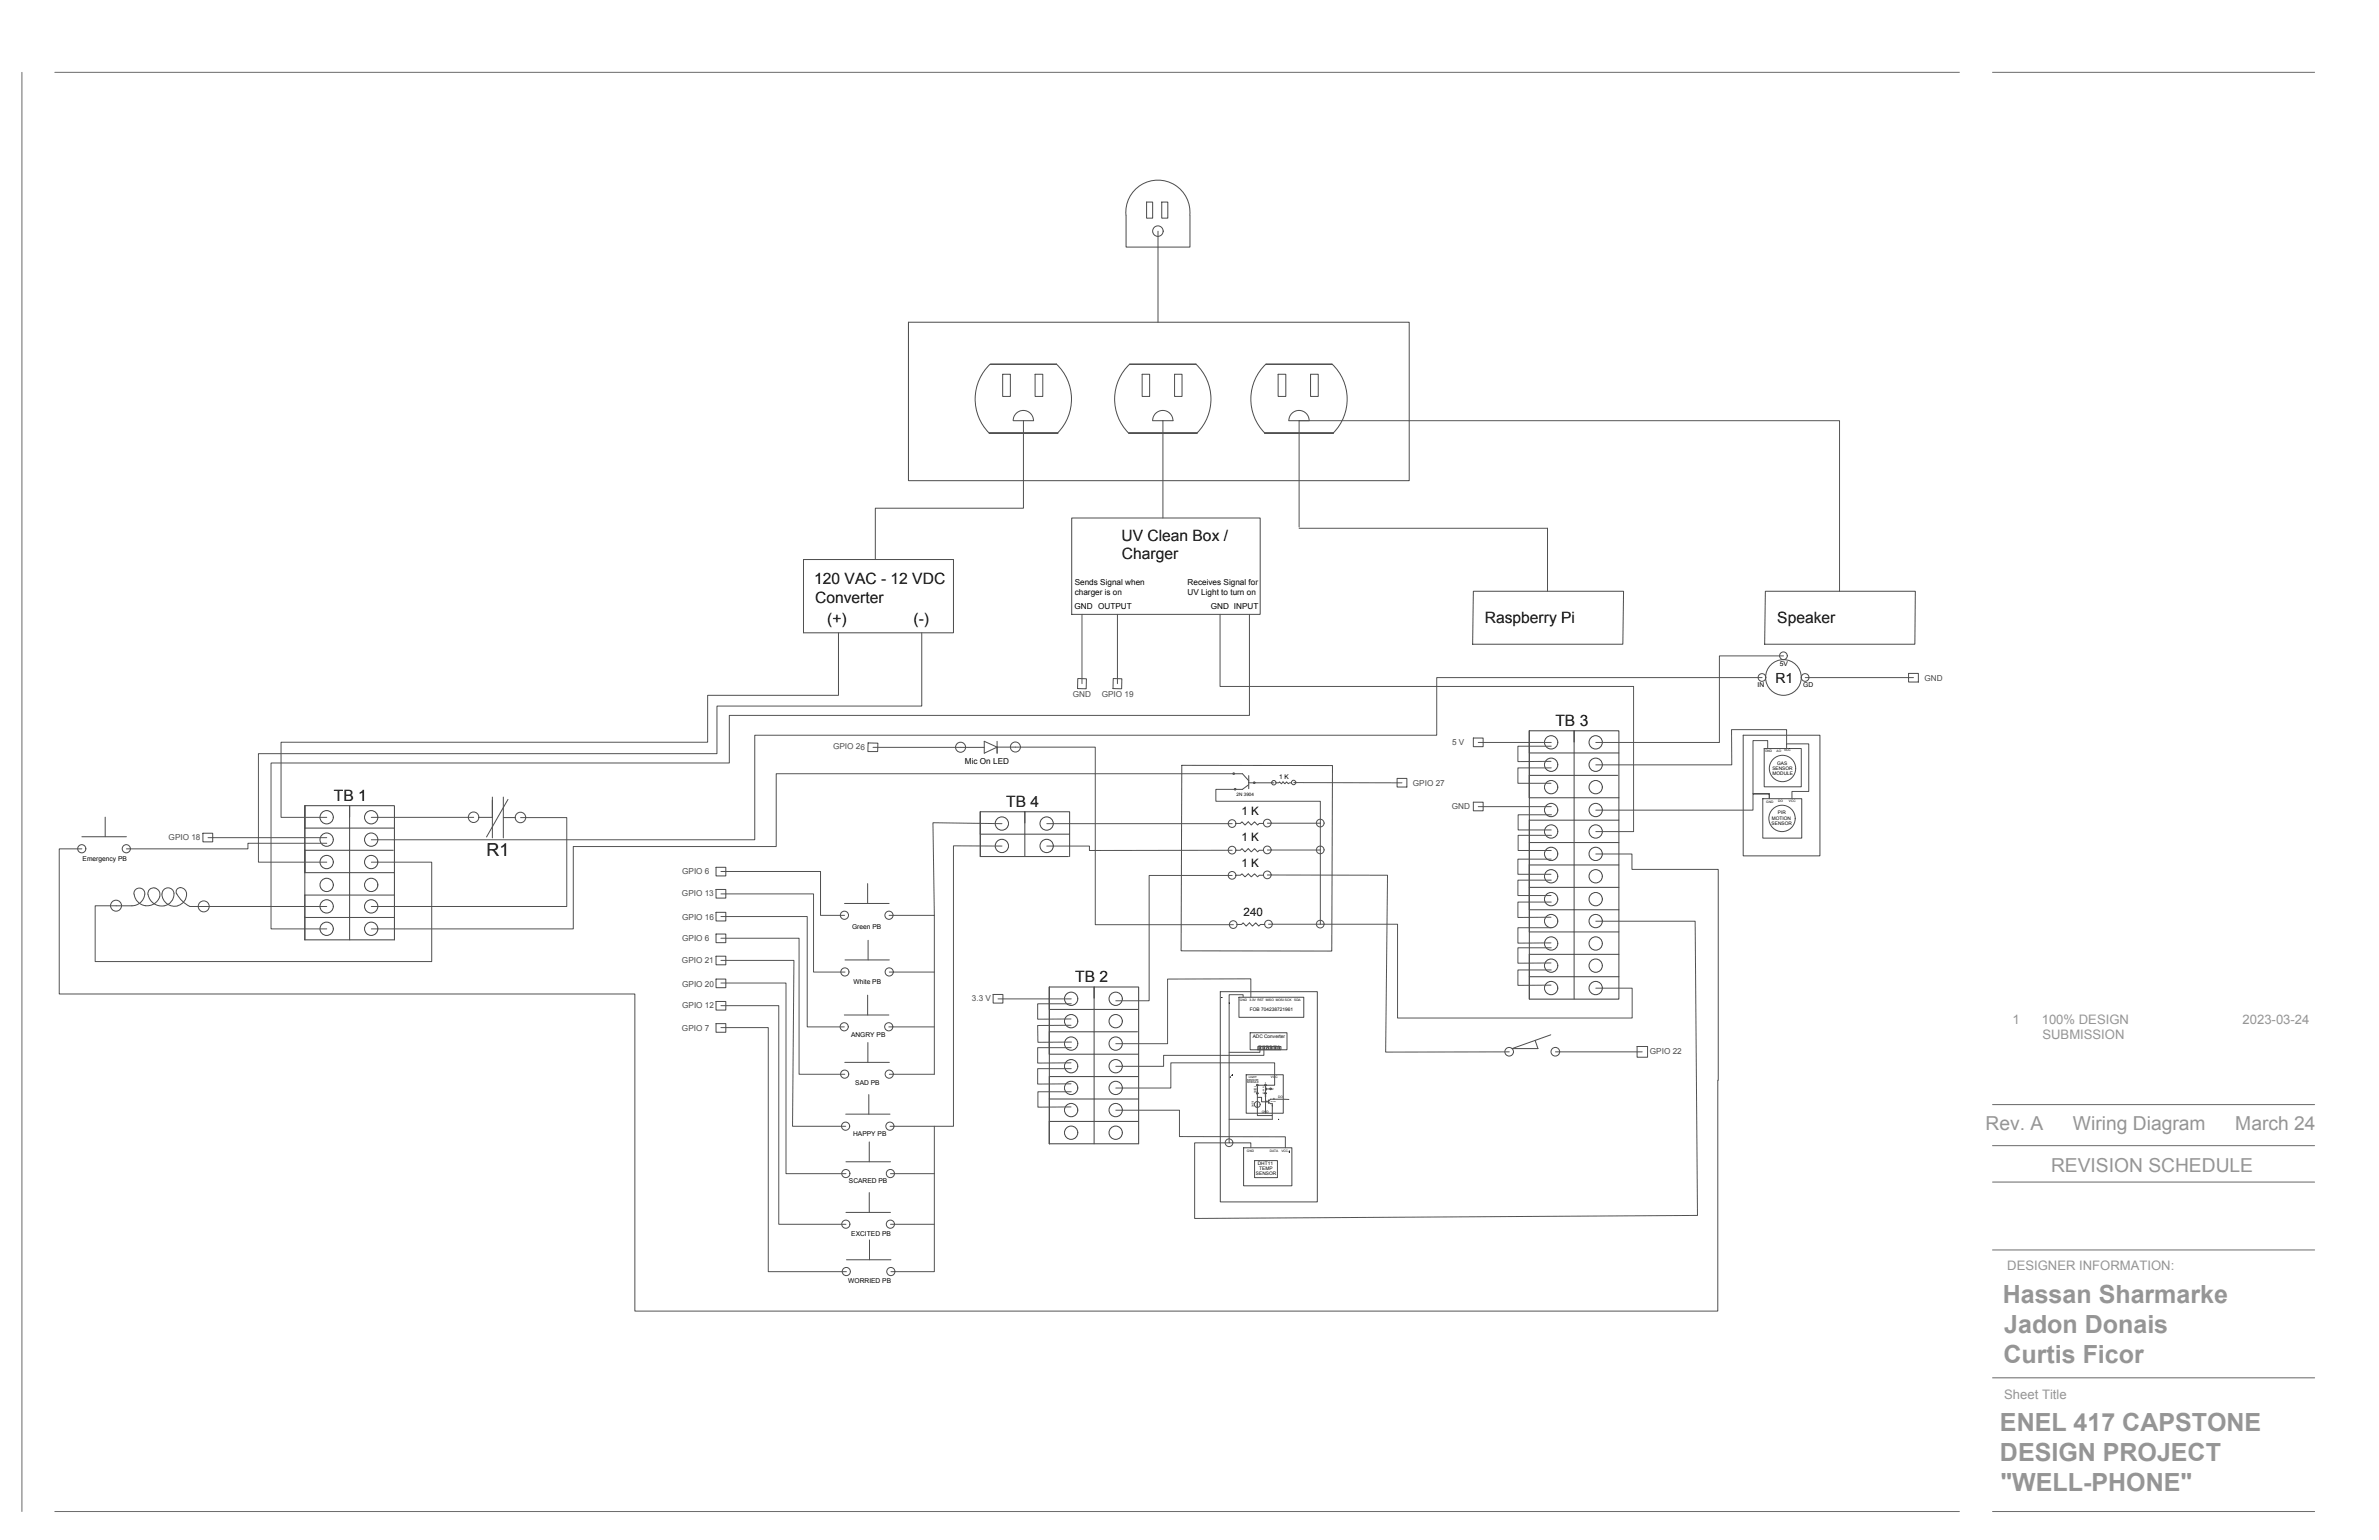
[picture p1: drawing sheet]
<svg xmlns="http://www.w3.org/2000/svg" width="432mm" height="279mm" viewBox="0 0 432 279" stroke-linecap="round" stroke-linejoin="round" font-family="sans-serif">
<defs><g id="words">
<g font-size="4.5" fill="#959595">
<text x="363.5" y="236.4">Hassan Sharmarke</text>
<text x="363.8" y="241.8">Jadon Donais</text>
<text x="363.6" y="247.2">Curtis Ficor</text>
<text x="363" y="259.6">ENEL 417 CAPSTONE</text>
<text x="363" y="265">DESIGN PROJECT</text>
<text x="363.1" y="270.5">&quot;WELL-PHONE&quot;</text>
</g>
<g font-size="3.5" fill="#959595">
<text x="360.4" y="205">Rev. A</text>
<text x="376.3" y="205">Wiring Diagram</text>
<text x="405.7" y="205">March 24</text>
<text x="372.3" y="212.6">REVISION SCHEDULE</text>
</g>
<text font-size="3.2" x="88.3" y="155.3">R1</text>
<g font-size="2.8">
<text x="203.5" y="98.1">UV Clean Box /</text>
<text x="203.6" y="101.5">Charger</text>
<text x="147.8" y="105.9">120 VAC - 12 VDC</text>
<text x="148" y="109.3">Converter</text>
<text x="150.2" y="113.2">(+)</text>
<text x="165.8" y="113.2">(-)</text>
<text x="269.5" y="113.1">Raspberry Pi</text>
<text x="322.6" y="113.1">Speaker</text>
<text x="282.3" y="131.7">TB 3</text>
<text x="60.6" y="145.3">TB 1</text>
<text x="182.6" y="146.4">TB 4</text>
<text x="195.2" y="178.2">TB 2</text>
</g>
<text font-size="2.5" x="322.2" y="123.8">R1</text>
<g font-size="2.4" fill="#959595">
<text x="365.3" y="185.8">1</text>
<text x="370.6" y="185.8">100% DESIGN</text>
<text x="407" y="185.8">2023-03-24</text>
<text x="370.7" y="188.5">SUBMISSION</text>
<text x="364.3" y="230.4">DESIGNER INFORMATION:</text>
<text x="363.8" y="253.7">Sheet Title</text>
</g>
<g font-size="2.1">
<text x="225.3" y="147.8">1 K</text>
<text x="225.3" y="152.7">1 K</text>
<text x="225.3" y="157.2">1 K</text>
<text x="225.7" y="166.1">240</text>
</g>
<g font-size="1.5">
<text x="195.1" y="106.2">Sends Signal when</text>
<text x="195.1" y="107.9">charger is on</text>
<text x="215.6" y="106.2">Receives Signal for</text>
<text x="215.6" y="107.9">UV Light to turn on</text>
<text x="195" y="110.4">GND OUTPUT</text>
<text x="219.8" y="110.4">GND INPUT</text>
<text x="175.1" y="138.6">Mic On LED</text>
</g>
<g font-size="1.5" fill="#4c4c4c">
<text x="349.3" y="123.6">GND</text>
<text x="194.7" y="126.4">GND</text>
<text x="200" y="126.4">GPIO 19</text>
<text x="151.2" y="135.9" transform="rotate(1 151.2 135.9)">GPIO 26</text>
<text x="263.6" y="135.1">5 V</text>
<text x="256.5" y="142.7">GPIO 27</text>
<text x="263.5" y="146.8">GND</text>
<text x="30.6" y="152.4">GPIO 18</text>
<text x="123.8" y="158.6">GPIO 6</text>
<text x="123.8" y="162.6">GPIO 13</text>
<text x="123.8" y="166.9">GPIO 16</text>
<text x="123.8" y="170.7">GPIO 6</text>
<text x="123.8" y="174.7">GPIO 21</text>
<text x="123.8" y="179">GPIO 20</text>
<text x="123.8" y="183">GPIO 12</text>
<text x="176.4" y="181.7">3.3 V</text>
<text x="123.8" y="187">GPIO 7</text>
<text x="299.5" y="191.1">GPIO 22</text>
</g>
<g font-size="1.2">
<text x="319" y="124.6">IN</text>
<text x="323" y="120.8">5V</text>
<text x="327.3" y="124.6">GD</text>
<text x="232.2" y="141.3">1 K</text>
<text x="15" y="156.3">Emergency PB</text>
<text x="154.6" y="168.5">Green PB</text>
<text x="154.9" y="178.6">White PB</text>
<text x="154.5" y="188.1">ANGRY PB</text>
<text x="155.2" y="196.8">SAD PB</text>
<text x="154.9" y="206.1">HAPPY PB</text>
<text x="154.1" y="214.6">SCARED PB</text>
<text x="154.5" y="224.2">EXCITED PB</text>
<text x="154" y="232.7">WORRIED PB</text>
</g>
<g font-size=".9">
<text x="321.7" y="139.7">SENSOR</text>
<text x="321.7" y="140.6">MODULE</text>
<text x="322.6" y="138.8">GAS</text>
<text x="321.6" y="149.7">SENSOR</text>
<text x="321.6" y="148.8">MOTION</text>
<text x="322.7" y="147.7">PIR</text>
<text x="226.9" y="183.4">FOB 704238721961</text>
<text x="227.4" y="188.3">ADC Converter</text>
<text x="228" y="213.2">SENSOR</text>
<text x="228.3" y="211.3">DHT11</text>
<text x="228.6" y="212.3">TEMP</text>
</g>
<text font-size=".8" x="224.5" y="144.4">2N 3904</text>
<g font-size=".6">
<text x="320.4" y="136.4" transform="rotate(-2 320.4 136.4)">GND</text>
<text x="322.5" y="136.4">AO</text>
<text x="323.8" y="136.3">VCC</text>
<text x="320.6" y="145.7">GND</text>
<text x="322.7" y="145.5">DO</text>
<text x="324.7" y="145.6">VCC</text>
<text x="225" y="181.6">GND</text>
<text x="226.8" y="181.6">3.3V RST MISO MOSI SCK</text>
<text x="234.9" y="181.6">SDA</text>
<text x="230.7" y="195.6">VCC</text>
<text x="229" y="201.8">GND</text>
<text x="232" y="199.3">DO</text>
<text x="226.3" y="209">GND</text>
<text x="230.5" y="209">DATA</text>
<text x="232.6" y="209">VCC</text>
</g>
<g font-size=".5">
<text x="226.3" y="196">SENSOR</text>
<text x="226.4" y="196.5">MODULE</text>
<text x="226.7" y="195.5">LIGHT</text>
<text x="227.6" y="197.1" transform="rotate(90 227.6 197.1)">100 K</text>
<text x="229.6" y="196.6">1</text>
<text x="230.9" y="197.7">2</text>
<text x="227.2" y="199.8" transform="rotate(90 227.2 199.8)">60 K</text>
<text x="229.6" y="199">3</text>
</g>
<text font-size=".3" x="229.2" y="197" transform="rotate(90 229.2 197)">10 K POT</text>
<g font-size=".2">
<text x="228.4" y="189.8">GND</text>
<text x="229.2" y="189.8">VCC SDA</text>
<text x="230.5" y="189.8">SCL</text>
<text x="231.1" y="189.8">ALRT</text>
<text x="232" y="189.8">AI</text>
<text x="230.7" y="199.9">2N 3904</text>
</g>
</g></defs>
<!-- layer: S-TTLB-BORDER -->
<path d="M4 13.1v261.1M9.9 13.1h345.7M361.7 13.1h58.4M361.7 200.4h58.4M361.7 207.9h58.4M361.7 214.5h58.4M361.7 226.8h58.4M361.7 250h58.4M9.9 274.2h345.7M361.7 274.2h58.4" fill="none" stroke="#696969" stroke-width=".18"/>
<!-- layer: Component -->
<g fill="none" stroke="#4c4c4c" stroke-width=".18">
<path d="M204.4 39a5.8 5.8 0 0 1 5.8-6.3 5.8 5.8 0 0 1 5.8 6.3M204.4 39.1v5.7h11.6v-5.7M208.1 36.7h1.1v2.9h-1.1zM210.9 36.7h1.1v2.9h-1.1zM164.9 58.5h90.9v28.7h-90.9zM210.2 42v16.5M179.5 78.6h12.5h-12.5M179.7 66.1a8.7 8.7 0 0 0-.2 12.4M179.8 66.1h12h-12M182 67.9h1.4v4h-1.4zM183.9 76.3a1.84 1.84 0 0 1 1.8-1.8 1.84 1.84 0 0 1 1.9 1.8M183.9 76.3h3.7"/>
<path d="M187.9 67.9h1.4v4h-1.4zM191.7 66.1a8.7 8.7 0 0 1 .3 12.4M204.9 78.6h12.4h-12.4M205 66.1a8.7 8.7 0 0 0-.2 12.4M205.1 66.1h12h-12M207.3 67.9h1.4v4h-1.4zM212.9 76.3a1.84 1.84 0 0 0-1.8-1.8 1.84 1.84 0 0 0-1.9 1.8h3.7M213.2 67.9h1.3v4h-1.3zM217.1 66.1a8.7 8.7 0 0 1 .2 12.4M229.5 78.6h12.5h-12.5M229.8 66.1a8.7 8.7 0 0 0-.3 12.4M229.8 66.1h12h-12"/>
<path d="M232 67.9h1.4v4h-1.4zM234.5 75a1.84 1.84 0 0 1 2-.4 1.84 1.84 0 0 1 1.1 1.7h-3.7l.1-.5zM237.9 67.9h1.4v4h-1.4zM241.8 66.1a8.7 8.7 0 0 1 .2 12.4M194.5 94h34.2v17.5h-34.2zM145.8 101.5h27.3v13.3h-27.3zM267.4 107.3h27.3l-.1 9.6h-27.3zM320.4 107.3h27.2v9.6h-27.3zM157.6 134.8h1.7v1.6h-1.8zM174.4 135.6h4.2M178.6 134.5l2.4 1.1-2.4 1.1zM181 135.6h3.3"/>
<path d="M181 134.5v2.2M195.6 123.1h1.6l-.1 1.9-1.5-.1zM202.1 123.1h1.5v1.9l-1.6-.1zM214.5 138.9h27.4l-.2 33.7-27.3-.1zM267.4 133.9h1.8v1.6h-1.8zM316.4 133.4h13.9v21.9h-13.9zM320.2 135.8h6.7v6.9h-6.7zM346.4 122.2h1.8v1.5h-1.8zM14.9 151.8h8M19.1 148.3v3.5M36.8 151.2h1.8v1.5h-1.8zM86.9 148.3h2.5"/>
<path d="M89.4 144.6v7.4M91.4 144.6v7.4M91.4 148.3h2.2M92.2 145l-3.9 6.8M130 157.4h1.7v1.5h-1.7zM223.9 140.4h1.6l1.2 1.2M224.3 149.4h.8l.3-.3 .6 .6 .6-.6 .5 .6 .6-.6 .6 .6 .3-.3h.8M224.3 154.3h.8l.3-.3 .6 .6 .6-.6 .5 .6 .6-.6 .6 .6 .3-.3h.8M224.3 158.8h.8l.3-.3 .6 .6 .6-.6 .5 .6 .6-.6 .6 .6 .3-.3h.8M226.7 142h.1M226.7 140.7v2.4M226.7 142.4l-1.2 .8h-1.3"/>
<path d="M226.7 142h4.5M231.6 142h.5l.1-.1 .4 .3 .3-.3 .3 .3 .3-.3 .3 .3 .2-.2h.4M253.6 141.2h1.8v1.6h-1.8zM267.4 145.5h1.8v1.6h-1.8zM320 144.9h7v7.2h-7zM24.3 162.2a1.03 1.03 0 0 1 1.3-1 1.03 1.03 0 0 1 .5 1.6 2.35 2.35 0 0 1-2.2 1.5h-2.8M24.4 162.2a2.35 2.35 0 0 0 2.3 2.1 2.35 2.35 0 0 0 2.3-2.1 1.11 1.11 0 0 0-1.4-1.1 1.11 1.11 0 0 0-.6 1.8 2.52 2.52 0 0 0 2.8 1.4M29.4 162.2a2.31 2.31 0 0 0 2.9 2.1M29.4 162.2a1.11 1.11 0 0 1 1.4-1.1 1.11 1.11 0 0 1 .7 1.6 2.18 2.18 0 0 1-1.7 1.6M32.1 162.1l1 1.4 1.3 .9 2.6 .1M32.8 161a1.3 1.3 0 0 1 .9 2.1 2.14 2.14 0 0 1-1.4 1.2M32.8 161a.78 .78 0 0 0-.7 1.2"/>
<path d="M130 161.4h1.7v1.5h-1.7zM130 165.5h1.7v1.6h-1.7zM130 169.5h1.7v1.5h-1.7zM130 173.5h1.7v1.5h-1.7zM130 177.6h1.7v1.6h-1.7zM153.3 163.9h8.1M153.4 174.2h8M157.5 160.3v3.6M157.6 170.6v3.6M221.5 179.9h17.6v38.2h-17.6zM224.5 167.7h.8l.3-.3 .6 .6 .6-.6 .5 .6 .6-.6 .6 .6 .3-.3h.8M130 181.7h1.7v1.6h-1.7z"/>
<path d="M130 185.7h1.7v1.6h-1.7zM153.2 184.2h8.1M153.3 192.7h8.1M157.5 180.6v3.6M157.5 189.1v3.6M157.7 198.6v3.5M180.3 180.4h1.7v1.6h-1.7zM224.9 180.9h11.7v3.7h-11.7zM226.2 195h6.7v7h-6.7zM226.9 187.4h6.7v3.1h-6.7zM228.2 197.1v1.1M228.2 198.4v3.6"/>
<path d="M228.2 199.1h.8v.8h1M228.3 189.9h4.2v.6h-4.2zM229.7 197.1l.1 .2-.1 .1 .1 .2M229.7 198.4v3.6M229.8 197.6l-.1 .1 .1 .1-.1 .4M229.8 197.6h.8M229.8 197.6l.1 .1M229.9 197.5l-.1 .1M230 199.9h.1M230 199.9h.3M230.3 199.9h.1M230.3 199.6v.6"/>
<path d="M230.3 200l.3 .2h.3v1.8M231.2 199.4h.1M231.4 195v1.9h-3.2M232.9 199.4h-2.3l-.3 .4M281.5 187.7l-7.1 2.5h4.7l-.5-1.4M297.1 189.9h1.9v1.9h-1.9zM153.5 202.1h8M153.5 210.8h8.1M153.5 220h8.1M157.8 207.2v3.6M157.8 216.4v3.6M225.7 208.2h8.8v6.9h-8.8z"/>
<path d="M227.7 210.6h4.2v3.1h-4.2zM230.9 200.7h.1M153.6 228.6h8.1M157.8 225v3.6"/>
<circle cx="210.2" cy="41.9" r=".95"/>
<circle cx="323.7" cy="119" r=".7"/>
<circle cx="174.3" cy="135.6" r=".91"/>
<circle cx="184.3" cy="135.5" r=".91"/>
<circle cx="319.8" cy="122.9" r=".7"/>
<circle cx="323.5" cy="139.4" r="2.39"/>
<circle cx="323.7" cy="122.9" r="3.2"/>
<circle cx="327.6" cy="122.9" r=".7"/>
<circle cx="14.8" cy="154" r=".74"/>
<circle cx="22.9" cy="154" r=".74"/>
<circle cx="86" cy="148.3" r=".95"/>
<circle cx="94.5" cy="148.3" r=".95"/>
<circle cx="223.6" cy="158.8" r=".7"/>
<circle cx="223.6" cy="154.2" r=".7"/>
<circle cx="223.6" cy="149.4" r=".7"/>
<circle cx="223.9" cy="140.4" r=".15"/>
<circle cx="224.2" cy="143.2" r=".15"/>
<circle cx="227.6" cy="142" r=".15"/>
<circle cx="230" cy="154.2" r=".7"/>
<circle cx="230" cy="149.3" r=".7"/>
<circle cx="230" cy="158.7" r=".7"/>
<circle cx="231.2" cy="142" r=".4"/>
<circle cx="234.8" cy="142" r=".4"/>
<circle cx="323.4" cy="148.5" r="2.39"/>
<circle cx="21.1" cy="164.3" r=".99"/>
<circle cx="37" cy="164.4" r=".99"/>
<circle cx="153.3" cy="166.1" r=".74"/>
<circle cx="153.4" cy="176.3" r=".74"/>
<circle cx="161.4" cy="166.1" r=".74"/>
<circle cx="161.4" cy="176.3" r=".74"/>
<circle cx="223.8" cy="167.7" r=".7"/>
<circle cx="230.2" cy="167.7" r=".7"/>
<circle cx="153.2" cy="186.3" r=".74"/>
<circle cx="153.3" cy="194.9" r=".74"/>
<circle cx="161.3" cy="186.3" r=".74"/>
<circle cx="161.4" cy="194.9" r=".74"/>
<circle cx="228.2" cy="196.9" r=".15"/>
<circle cx="228.2" cy="198.4" r=".15"/>
<circle cx="228.7" cy="190.1" r=".19"/>
<circle cx="229.4" cy="190.1" r=".19"/>
<circle cx="229.7" cy="196.9" r=".15"/>
<circle cx="229.7" cy="198.4" r=".15"/>
<circle cx="230.1" cy="190.2" r=".19"/>
<circle cx="230.6" cy="197.5" r=".15"/>
<circle cx="230.7" cy="190.1" r=".19"/>
<circle cx="231.4" cy="190.1" r=".19"/>
<circle cx="232.1" cy="190.1" r=".19"/>
<circle cx="273.9" cy="190.8" r=".78"/>
<circle cx="282.3" cy="190.8" r=".78"/>
<circle cx="153.5" cy="204.3" r=".74"/>
<circle cx="153.5" cy="212.9" r=".74"/>
<circle cx="161.5" cy="204.3" r=".74"/>
<circle cx="161.6" cy="212.9" r=".74"/>
<circle cx="228.2" cy="200.4" r=".53"/>
<circle cx="153.5" cy="222.1" r=".74"/>
<circle cx="153.6" cy="230.7" r=".74"/>
<circle cx="161.6" cy="222.1" r=".74"/>
<circle cx="161.7" cy="230.7" r=".74"/>
</g>
<!-- layer: Terminal Block -->
<g fill="none" stroke="#414141" stroke-width=".18">
<path d="M277.6 132.6h16.2v48.7h-16.2zM277.6 132.6v12.1h16.2M277.6 136.6h16.2M285.7 132.6v48.7M55.3 146.2h16.3v24.3h-16.3zM55.3 146.2v12.1h16.3M55.3 154.3h16.1M55.3 150.2h16.3M63.5 146.2v24.3M177.9 155.4v-8.1h16.2v8.1M177.9 147.3v8.1M177.9 155.4h16"/>
<path d="M177.9 151.3h16.2M186 147.3v8.1M277.6 156.9h16.2M277.6 152.9h16.2M277.6 140.7h16M293.8 148.8h-16.2v20.3h16.2M55.3 166.5h16.3M71.6 162.4h-16.3v8.1M190.5 179.1h16.2v28.4h-16.2zM190.5 179.1v12.2h16.2M198.6 179.1v28.4M277.6 161h16.2"/>
<path d="M277.6 165.1h16.2M277.6 177.2h16.2M293.8 173.1h-16.2v8.2M190.5 199.4h16.2M190.5 187.2h16M190.5 183.1h16.2M206.7 195.3h-16.2v12.2M190.5 203.5h16.2"/>
<circle cx="281.5" cy="134.7" r="1.21"/>
<circle cx="281.5" cy="138.7" r="1.21"/>
<circle cx="289.6" cy="138.7" r="1.21"/>
<circle cx="289.6" cy="134.7" r="1.21"/>
<circle cx="59.3" cy="148.3" r="1.21"/>
<circle cx="59.3" cy="152.3" r="1.21"/>
<circle cx="59.3" cy="156.4" r="1.21"/>
<circle cx="67.4" cy="148.3" r="1.21"/>
<circle cx="67.4" cy="152.3" r="1.21"/>
<circle cx="67.4" cy="156.4" r="1.21"/>
<circle cx="181.8" cy="149.4" r="1.21"/>
<circle cx="181.8" cy="153.5" r="1.21"/>
<circle cx="190" cy="149.4" r="1.21"/>
<circle cx="190" cy="153.5" r="1.21"/>
<circle cx="281.5" cy="147" r="1.21"/>
<circle cx="281.5" cy="150.9" r="1.21"/>
<circle cx="281.5" cy="154.9" r="1.21"/>
<circle cx="281.5" cy="142.8" r="1.21"/>
<circle cx="281.5" cy="159" r="1.21"/>
<circle cx="289.6" cy="150.9" r="1.21"/>
<circle cx="289.6" cy="159" r="1.21"/>
<circle cx="289.6" cy="147" r="1.21"/>
<circle cx="289.6" cy="142.8" r="1.21"/>
<circle cx="289.6" cy="154.9" r="1.21"/>
<circle cx="59.3" cy="160.5" r="1.21"/>
<circle cx="59.3" cy="164.4" r="1.21"/>
<circle cx="59.3" cy="168.5" r="1.21"/>
<circle cx="67.4" cy="168.5" r="1.21"/>
<circle cx="67.4" cy="160.5" r="1.21"/>
<circle cx="67.4" cy="164.4" r="1.21"/>
<circle cx="281.5" cy="175.2" r="1.21"/>
<circle cx="281.5" cy="179.3" r="1.21"/>
<circle cx="281.5" cy="171.2" r="1.21"/>
<circle cx="281.5" cy="163.1" r="1.21"/>
<circle cx="281.5" cy="167.1" r="1.21"/>
<circle cx="289.6" cy="163.1" r="1.21"/>
<circle cx="289.6" cy="167.1" r="1.21"/>
<circle cx="289.6" cy="175.2" r="1.21"/>
<circle cx="289.6" cy="171.2" r="1.21"/>
<circle cx="289.6" cy="179.3" r="1.21"/>
<circle cx="194.4" cy="185.3" r="1.21"/>
<circle cx="194.4" cy="189.3" r="1.21"/>
<circle cx="194.4" cy="181.2" r="1.21"/>
<circle cx="194.4" cy="193.4" r="1.21"/>
<circle cx="194.4" cy="197.4" r="1.21"/>
<circle cx="202.5" cy="185.3" r="1.21"/>
<circle cx="202.5" cy="189.3" r="1.21"/>
<circle cx="202.5" cy="181.2" r="1.21"/>
<circle cx="202.5" cy="197.4" r="1.21"/>
<circle cx="202.5" cy="193.4" r="1.21"/>
<circle cx="194.4" cy="201.4" r="1.21"/>
<circle cx="194.4" cy="205.5" r="1.21"/>
<circle cx="202.5" cy="205.5" r="1.21"/>
<circle cx="202.5" cy="201.4" r="1.21"/>
</g>
<!-- layer: Wire -->
<g fill="none" stroke="#535353" stroke-width=".18">
<path d="M185.8 76.3v15.9h-26.9v9.3M211.1 76.3v17.7M235.8 95.6v-19.3h98.1v31M235.8 95.8h45.1v11.5M152.2 114.8v11.4h-23.8v8.5h-77.4v13.6h8.3M167.3 114.8v13.3h-37.2v8.6h-83.2v19.7h12.4M196.4 111.5v12.5M202.8 111.5v12.5M221.4 111.5v13h75.1v26.4h-6.9M226.8 111.5v18.3h-94.4v8.6h-83.2v30.1h10.1M323.7 119h-11.6v15.7h-22.5M158.5 135.6h15.9"/>
<path d="M184.3 135.6h14.5v32.2h25.1M268.3 134.7h13.3M281.6 135.4h-6.1v2.8l6-.1M281.6 139.3h-6.1v2.8h6M319.8 122.9h-59v10.5h-123.8v19h-69.6M320.8 135.8v-1.4h-2.6v9.6h2.9v.9v-.9h-2.9v3h-28.6M324.3 135.8v-.8h4v8.6h-3.1v1.3M324.3 135v-2.6h-10v6.4h-24.7M327.7 122.9h19.6M14.9 154h-4.1v26.3h104.4v57.6h196.6l.1-80.2h-15.7v-2.8h-6.6M37.8 152h21.5M59.3 153h-14.3v1h-22.1"/>
<path d="M67.4 156.4h11v18.1h-61.1v-10.2h3.8M67.4 148.3h18.6M94.5 148.3h8.4v16.2h-35.5M130.9 158.1h18v8h4.4M181.9 149.4l-12.6-.1 .3 16.8M181.9 153.5h-8.8v50.8h-3.5M190 153.5h7.7v.8h25.9M190 149.4h33.6M223.6 158.8h-15v22.8h-6.1M223.9 140.4h-83v13.2h-36.8v14.9h-36.7M224.2 143.2h-3.5v2.2h18.9v4M230 158.8h21.8l-.3 32.1 22.4-.1"/>
<path d="M230 149.4h9.6M230 154.2h9.6M234.8 142h19.7M239.6 149.4v18.3M268.3 146.3h13.3M281.6 155.9h-6.1v2.7h6M281.6 159.7h-6.1v2.8h6M281.6 151.6h-6.1v2.7h6.1M281.6 147.8h-6.1v2.8h6.1M37 164.5h22.3M130.9 162.2h16.8v14.2h5.7M130.9 166.3h15.6v20h6.7"/>
<path d="M130.9 170.2h14.1v24.7h8.3M130.9 174.2h13.2l-.3 30.1h9.7M130.9 178.4h11.8v34.5h10.8M161.4 166.1h8.2v28.8h-8.2M161.4 176.4h8.2M230.3 167.7h9.3M239.6 167.7h14.1v17h42.5v-5.4h-6.6M281.6 163.7h-6.1v2.8l6-.1M281.6 168.3h-6.1v2.8h6M281.6 172h-6.1v2.8l6-.1M281.6 176h-6.1v2.8l6-.1M289.6 167.1h18.1l.4 53.4-91.3 .6v-13.8h6.3"/>
<path d="M130.9 182.5h10.5v39.6h12.1M130.9 186.4h8.5v44.3h14.2M161.3 186.3h8.3M181.1 181.2h13.3M194.4 186l-6.1 .1 .1 3h6.1M194.4 182.1h-6.1v2.8h6.1M194.4 190.1h-6.1v2.8l6.1-.1M194.4 193.9h-6.1v2.8l6.1-.1M194.4 198.1h-6v2.8l6-.1M225.6 180.9v-.4h-2.5v26.8h3.9v.9M227 180.9v-3.3h-15.1v11.8h-9.4M228.7 190.2v.7h-5.6"/>
<path d="M229.4 190.2v1.3h-18.2v2h-8.7M231.4 195v-2.2h-18.9v4.6h-10M232.9 199.4l1 .1M282.3 190.8h15.8M161.5 204.3h8.1M161.6 212.9h8M169.6 204.3v26.4h-7.9M202.5 201.4h11.6v4.8h19.2v2M228.2 202v.4h2.7v-.4M230.9 202.4v.7h-7.8M161.6 222.1h8"/>
<circle cx="239.6" cy="149.3" r=".7"/>
<circle cx="239.6" cy="154.2" r=".7"/>
<circle cx="239.6" cy="167.7" r=".7"/>
<circle cx="223.1" cy="207.3" r=".7"/>
</g>
<!-- layer: PDF_Geometry -->
<path d="M223.1 182.1h.1M234 209h.1" fill="none" stroke="#000" stroke-width=".18"/>
<use href="#words"/>
</svg>
